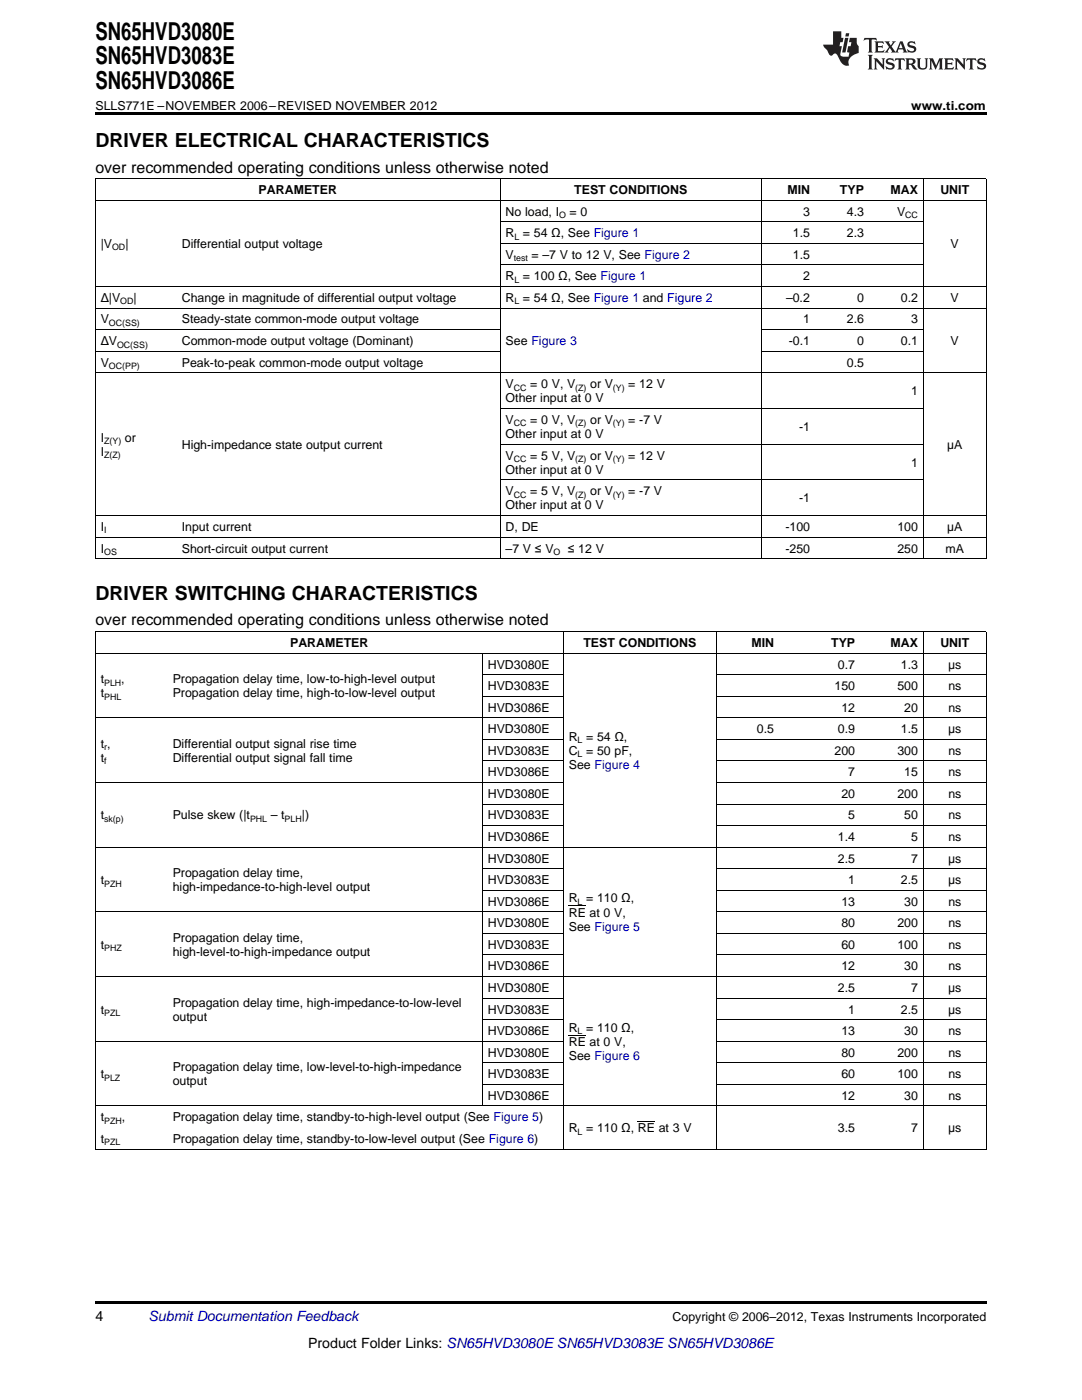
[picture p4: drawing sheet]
<svg xmlns="http://www.w3.org/2000/svg" width="216mm" height="279mm" viewBox="0 0 216 279" stroke-linecap="round" stroke-linejoin="round" font-family="sans-serif">
<defs><g id="words">
<g font-size="4.9">
<text x="19" y="7.9">SN65HVD3080E</text>
<text x="19" y="12.8">SN65HVD3083E</text>
<text x="19" y="17.8">SN65HVD3086E</text>
</g>
<g font-size="3.9">
<text x="19" y="29.3">DRIVER ELECTRICAL CHARACTERISTICS</text>
<text x="19" y="119.7">DRIVER SWITCHING CHARACTERISTICS</text>
</g>
<g font-size="3.2">
<text x="19" y="34.4">over recommended operating conditions unless otherwise noted</text>
<text x="19" y="124.8">over recommended operating conditions unless otherwise noted</text>
</g>
<g font-size="2.8">
<text x="19" y="263.6">4</text>
<text x="61.5" y="269">Product Folder Links: SN65HVD3080E SN65HVD3083E SN65HVD3086E</text>
</g>
<text font-size="2.8" fill="#0000c8" x="29.6" y="263.6">Submit Documentation Feedback</text>
<g font-size="2.5">
<text x="19" y="21.9">SLLS771E –NOVEMBER 2006–REVISED NOVEMBER 2012</text>
<text x="181.8" y="21.9">www.ti.com</text>
<text x="51.6" y="38.7">PARAMETER</text>
<text x="114.6" y="38.7">TEST CONDITIONS</text>
<text x="157.1" y="38.7">MIN</text>
<text x="167.6" y="38.7">TYP</text>
<text x="177.7" y="38.7">MAX</text>
<text x="187.6" y="38.7">UNIT</text>
<text x="100.9" y="43">No load, I</text>
<text x="100.9" y="47.3">R = 54 Ω, See Figure 1</text>
<text x="113.6" y="43">= 0</text>
<text x="158.2" y="47.3">1.5</text>
<text x="160.3" y="43">3</text>
<text x="169" y="43">4.3</text>
<text x="169" y="47.3">2.3</text>
<text x="179" y="43">V</text>
<text x="20.1" y="49.5">|V</text>
<text x="25" y="49.5">|</text>
<text x="36.3" y="49.5">Differential output voltage</text>
<text x="100.9" y="51.6">V</text>
<text x="106.1" y="51.6">= –7 V to 12 V, See Figure 2</text>
<text x="158.2" y="51.6">1.5</text>
<text x="189.7" y="49.5">V</text>
<text x="100.9" y="56">R = 100 Ω, See Figure 1</text>
<text x="160.3" y="56">2</text>
<text x="20.1" y="60.3">Δ|V</text>
<text x="20.1" y="64.6">V</text>
<text x="26.6" y="60.3">|</text>
<text x="36.3" y="60.3">Change in magnitude of differential output voltage</text>
<text x="36.3" y="64.6">Steady-state common-mode output voltage</text>
<text x="100.9" y="60.3">R = 54 Ω, See Figure 1 and Figure 2</text>
<text x="156.8" y="60.3">–0.2</text>
<text x="160.3" y="64.6">1</text>
<text x="169" y="64.6">2.6</text>
<text x="171" y="60.3">0</text>
<text x="179.8" y="60.3">0.2</text>
<text x="181.8" y="64.6">3</text>
<text x="189.7" y="60.3">V</text>
<text x="20.1" y="68.9">ΔV</text>
<text x="36.3" y="68.9">Common-mode output voltage (Dominant)</text>
<text x="100.9" y="68.9">See Figure 3</text>
<text x="157.4" y="68.9">-0.1</text>
<text x="171" y="68.9">0</text>
<text x="179.8" y="68.9">0.1</text>
<text x="189.7" y="68.9">V</text>
<text x="20.1" y="73.2">V</text>
<text x="36.3" y="73.2">Peak-to-peak common-mode output voltage</text>
<text x="100.9" y="77.5">V</text>
<text x="105.8" y="77.5">= 0 V, V</text>
<text x="117.8" y="77.5">or V</text>
<text x="125.4" y="77.5">= 12 V</text>
<text x="169" y="73.2">0.5</text>
<text x="100.9" y="80.3">Other input at 0 V</text>
<text x="181.8" y="78.9">1</text>
<text x="20.1" y="88.2">I</text>
<text x="24.9" y="88.2">or</text>
<text x="36.3" y="89.6">High-impedance state output current</text>
<text x="100.9" y="84.6">V</text>
<text x="100.9" y="87.4">Other input at 0 V</text>
<text x="105.8" y="84.6">= 0 V, V</text>
<text x="117.8" y="84.6">or V</text>
<text x="125.4" y="84.6">= -7 V</text>
<text x="159.5" y="86">-1</text>
<text x="189" y="89.6">µA</text>
<text x="20.1" y="91">I</text>
<text x="100.9" y="91.7">V</text>
<text x="100.9" y="94.5">Other input at 0 V</text>
<text x="105.8" y="91.7">= 5 V, V</text>
<text x="117.8" y="91.7">or V</text>
<text x="125.4" y="91.7">= 12 V</text>
<text x="181.8" y="93.1">1</text>
<text x="100.9" y="98.8">V</text>
<text x="100.9" y="101.7">Other input at 0 V</text>
<text x="105.8" y="98.8">= 5 V, V</text>
<text x="117.8" y="98.8">or V</text>
<text x="125.4" y="98.8">= -7 V</text>
<text x="159.5" y="100.3">-1</text>
<text x="20.1" y="106">I</text>
<text x="36.3" y="106">Input current</text>
<text x="100.9" y="106">D, DE</text>
<text x="156.7" y="106">-100</text>
<text x="179.1" y="106">100</text>
<text x="189" y="106">µA</text>
<text x="20.1" y="110.3">I</text>
<text x="36.3" y="110.3">Short-circuit output current</text>
<text x="100.9" y="110.3">–7 V ≤ V</text>
<text x="113.3" y="110.3">≤ 12 V</text>
<text x="156.7" y="110.3">-250</text>
<text x="179.1" y="110.3">250</text>
<text x="188.7" y="110.3">mA</text>
<text x="57.9" y="129.1">PARAMETER</text>
<text x="116.4" y="129.1">TEST CONDITIONS</text>
<text x="149.9" y="129.1">MIN</text>
<text x="165.8" y="129.1">TYP</text>
<text x="177.7" y="129.1">MAX</text>
<text x="187.6" y="129.1">UNIT</text>
<text x="20.1" y="136.3">t</text>
<text x="24.2" y="136.3">,</text>
<text x="34.5" y="136.3">Propagation delay time, low-to-high-level output</text>
<text x="97.3" y="133.4">HVD3080E</text>
<text x="97.3" y="137.7">HVD3083E</text>
<text x="166.5" y="137.7">150</text>
<text x="167.2" y="133.4">0.7</text>
<text x="179.1" y="137.7">500</text>
<text x="179.8" y="133.4">1.3</text>
<text x="189.2" y="133.4">μs</text>
<text x="189.2" y="137.7">ns</text>
<text x="20.1" y="139.1">t</text>
<text x="34.5" y="139.1">Propagation delay time, high-to-low-level output</text>
<text x="97.3" y="142">HVD3086E</text>
<text x="167.9" y="142">12</text>
<text x="180.4" y="142">20</text>
<text x="189.2" y="142">ns</text>
<text x="20.1" y="149.2">t ,</text>
<text x="34.5" y="149.2">Differential output signal rise time</text>
<text x="97.3" y="146.3">HVD3080E</text>
<text x="113.5" y="147.8">R = 54 Ω,</text>
<text x="151" y="146.3">0.5</text>
<text x="167.2" y="146.3">0.9</text>
<text x="179.8" y="146.3">1.5</text>
<text x="189.2" y="146.3">μs</text>
<text x="20.1" y="152">t</text>
<text x="34.5" y="152">Differential output signal fall time</text>
<text x="97.3" y="150.6">HVD3083E</text>
<text x="97.3" y="154.9">HVD3086E</text>
<text x="113.5" y="150.6">C = 50 pF,</text>
<text x="113.5" y="153.5">See Figure 4</text>
<text x="166.5" y="150.6">200</text>
<text x="169.3" y="154.9">7</text>
<text x="179.1" y="150.6">300</text>
<text x="180.4" y="154.9">15</text>
<text x="189.2" y="150.6">ns</text>
<text x="189.2" y="154.9">ns</text>
<text x="97.3" y="159.2">HVD3080E</text>
<text x="167.9" y="159.2">20</text>
<text x="179.1" y="159.2">200</text>
<text x="189.2" y="159.2">ns</text>
<text x="20.1" y="163.5">t</text>
<text x="34.5" y="163.5">Pulse skew (|t</text>
<text x="54" y="163.5">– t</text>
<text x="60.2" y="163.5">|)</text>
<text x="97.3" y="163.5">HVD3083E</text>
<text x="97.3" y="167.9">HVD3086E</text>
<text x="167.2" y="167.9">1.4</text>
<text x="169.3" y="163.5">5</text>
<text x="180.4" y="163.5">50</text>
<text x="181.8" y="167.9">5</text>
<text x="189.2" y="163.5">ns</text>
<text x="189.2" y="167.9">ns</text>
<text x="97.3" y="172.2">HVD3080E</text>
<text x="167.2" y="172.2">2.5</text>
<text x="181.8" y="172.2">7</text>
<text x="189.2" y="172.2">μs</text>
<text x="20.1" y="176.5">t</text>
<text x="34.5" y="175">Propagation delay time,</text>
<text x="34.5" y="177.9">high-impedance-to-high-level output</text>
<text x="97.3" y="176.5">HVD3083E</text>
<text x="169.3" y="176.5">1</text>
<text x="179.8" y="176.5">2.5</text>
<text x="189.2" y="176.5">μs</text>
<text x="97.3" y="180.8">HVD3086E</text>
<text x="97.3" y="185.1">HVD3080E</text>
<text x="113.5" y="180.1">R = 110 Ω,</text>
<text x="113.5" y="182.9">RE at 0 V,</text>
<text x="113.5" y="185.7">See Figure 5</text>
<text x="167.9" y="180.8">13</text>
<text x="167.9" y="185.1">80</text>
<text x="179.1" y="185.1">200</text>
<text x="180.4" y="180.8">30</text>
<text x="189.2" y="180.8">ns</text>
<text x="189.2" y="185.1">ns</text>
<text x="20.1" y="189.4">t</text>
<text x="34.5" y="188">Propagation delay time,</text>
<text x="34.5" y="190.8">high-level-to-high-impedance output</text>
<text x="97.3" y="189.4">HVD3083E</text>
<text x="167.9" y="189.4">60</text>
<text x="179.1" y="189.4">100</text>
<text x="189.2" y="189.4">ns</text>
<text x="97.3" y="193.7">HVD3086E</text>
<text x="97.3" y="198">HVD3080E</text>
<text x="167.2" y="198">2.5</text>
<text x="167.9" y="193.7">12</text>
<text x="180.4" y="193.7">30</text>
<text x="181.8" y="198">7</text>
<text x="189.2" y="198">μs</text>
<text x="189.2" y="193.7">ns</text>
<text x="20.1" y="202.3">t</text>
<text x="34.5" y="200.9">Propagation delay time, high-impedance-to-low-level</text>
<text x="34.5" y="203.7">output</text>
<text x="97.3" y="202.3">HVD3083E</text>
<text x="169.3" y="202.3">1</text>
<text x="179.8" y="202.3">2.5</text>
<text x="189.2" y="202.3">μs</text>
<text x="97.3" y="206.6">HVD3086E</text>
<text x="113.5" y="205.9">R = 110 Ω,</text>
<text x="113.5" y="208.7">RE at 0 V,</text>
<text x="167.9" y="206.6">13</text>
<text x="180.4" y="206.6">30</text>
<text x="189.2" y="206.6">ns</text>
<text x="20.1" y="215.2">t</text>
<text x="34.5" y="213.8">Propagation delay time, low-level-to-high-impedance</text>
<text x="97.3" y="210.9">HVD3080E</text>
<text x="97.3" y="215.2">HVD3083E</text>
<text x="113.5" y="211.6">See Figure 6</text>
<text x="167.9" y="210.9">80</text>
<text x="167.9" y="215.2">60</text>
<text x="179.1" y="210.9">200</text>
<text x="179.1" y="215.2">100</text>
<text x="189.2" y="210.9">ns</text>
<text x="189.2" y="215.2">ns</text>
<text x="34.5" y="216.6">output</text>
<text x="97.3" y="219.5">HVD3086E</text>
<text x="167.9" y="219.5">12</text>
<text x="180.4" y="219.5">30</text>
<text x="189.2" y="219.5">ns</text>
<text x="20.1" y="223.8">t</text>
<text x="24.3" y="223.8">,</text>
<text x="34.5" y="223.8">Propagation delay time, standby-to-high-level output (See Figure 5)</text>
<text x="113.5" y="226">R = 110 Ω, RE at 3 V</text>
<text x="167.2" y="226">3.5</text>
<text x="181.8" y="226">7</text>
<text x="189.2" y="226">μs</text>
<text x="20.1" y="228.1">t</text>
<text x="34.5" y="228.1">Propagation delay time, standby-to-low-level output (See Figure 6)</text>
<text x="134.2" y="263.6">Copyright © 2006–2012, Texas Instruments Incorporated</text>
</g>
<g font-size="1.8">
<text x="102.7" y="47.8">L</text>
<text x="111.6" y="43.5">O</text>
<text x="180.6" y="43.5">CC</text>
<text x="22.4" y="50">OD</text>
<text x="102.5" y="52.1">test</text>
<text x="102.7" y="56.4">L</text>
<text x="21.7" y="65.1">OC(SS)</text>
<text x="24" y="60.7">OD</text>
<text x="102.7" y="60.7">L</text>
<text x="23.4" y="69.4">OC(SS)</text>
<text x="21.7" y="73.7">OC(PP)</text>
<text x="102.5" y="78">CC</text>
<text x="114.8" y="78">(Z)</text>
<text x="122.3" y="78">(Y)</text>
<text x="20.8" y="88.7">Z(Y)</text>
<text x="102.5" y="85.1">CC</text>
<text x="114.8" y="85.1">(Z)</text>
<text x="122.3" y="85.1">(Y)</text>
<text x="20.8" y="91.5">Z(Z)</text>
<text x="102.5" y="92.2">CC</text>
<text x="114.8" y="92.2">(Z)</text>
<text x="122.3" y="92.2">(Y)</text>
<text x="102.5" y="99.3">CC</text>
<text x="114.8" y="99.3">(Z)</text>
<text x="122.3" y="99.3">(Y)</text>
<text x="20.8" y="106.5">I</text>
<text x="20.8" y="110.8">OS</text>
<text x="110.5" y="110.8">O</text>
<text x="20.8" y="136.8">PLH</text>
<text x="20.8" y="139.6">PHL</text>
<text x="20.8" y="149.7">r</text>
<text x="115.3" y="148.3">L</text>
<text x="20.8" y="152.5">f</text>
<text x="115.3" y="151.1">L</text>
<text x="20.8" y="164">sk(p)</text>
<text x="49.9" y="164">PHL</text>
<text x="56.8" y="164">PLH</text>
<text x="20.8" y="177">PZH</text>
<text x="115.3" y="180.6">L</text>
<text x="20.8" y="189.9">PHZ</text>
<text x="20.8" y="202.8">PZL</text>
<text x="115.3" y="206.4">L</text>
<text x="20.8" y="215.7">PLZ</text>
<text x="20.8" y="224.3">PZH</text>
<text x="115.3" y="226.4">L</text>
<text x="20.8" y="228.6">PZL</text>
</g>
</g></defs>
<g fill="#231f20">
<path d="M172.5 7.6l-.1 .5 .4-.2h.6v.1v2.1l-.2 .4h.9l-.2-.4v-2.1l.1-.1h.5l.5 .2-.2-.5zM174.5 8.3l.2 .3v1.5l-.2 .4h1.8l.2-.6a1.04 1.04 0 0 1-1.3 .2v-.7h.6l.3 .2v-.6l-.3 .2h-.6v-.6l.8-.1 .4 .3-.2-.5zM176.5 8.3l.9 1.1-.9 1.1h.8l-.2-.2 .4-.7 .5 .7-.2 .2h1.5l-.2-.2 .2-.4h.9l.1 .4-.2 .2h1l-.3-.3-.7-1.9h-.5l-.9 2-.8-1 .9-1h-.8l.1 .3-.4 .5-.3-.6 .1-.2zM179.7 8.6l.4 1h-.7zM181.3 8.4a.63 .63 0 0 0-.2 .7 .63 .63 0 0 0 .6 .4l.6 .2 .1 .2a.75 .75 0 0 1-.7 .4 .75 .75 0 0 1-.6-.5l.1 .7 .1-.1a1.11 1.11 0 0 0 1.5-.6 1.13 1.13 0 0 0-1.2-.8l-.1-.4a1.04 1.04 0 0 1 1.2 .2l-.2-.5-.2 .1-.4-.2zM173.2 10.9l.2 .4v2.2l-.2 .4h1l-.3-.4v-2.2l.3-.4zM174.3 11.6l.3 .4v1.5l-.3 .4h.8l-.2-.4v-1.3l1.5 1.7v-1.9l.2-.4h-.7l.2 .4v.9l-1.1-1.3zM177 11.8a.62 .62 0 0 0-.2 .7 .62 .62 0 0 0 .6 .4l.6 .1 .1 .3a.76 .76 0 0 1-.7 .3 .76 .76 0 0 1-.7-.4l.2 .7 .1-.1a1.11 1.11 0 0 0 1.5-.6 1.13 1.13 0 0 0-1.2-.8l-.1-.4a1.04 1.04 0 0 1 1.2 .2l-.2-.6-.2 .1-.5-.1zM178.7 11.6l-.2 .6a.61 .61 0 0 1 .8-.3v1.6l-.2 .4h.9l-.2-.4v-1.6a.63 .63 0 0 1 .7 .3l-.1-.6zM180.6 11.6l.3 .4v1.5l-.3 .4h1l-.2-.2-.1-.8 .6 .2a.76 .76 0 0 0 1.2 .7l-1-1a.58 .58 0 0 0 .6-.5 .58 .58 0 0 0-.5-.6zM181.4 11.9h.1a.45 .45 0 0 1 .5 .1 .45 .45 0 0 1 .1 .5l-.8 .2zM182.9 11.6l.2 .2a2.17 2.17 0 0 0 .3 1.9 .99 .99 0 0 0 1.6-.6v-1.1l.2-.4h-.7l.2 .2a1.92 1.92 0 0 1-.2 1.8 .6 .6 0 0 1-.9-.5v-1.1l.2-.4zM185.4 11.6l.2 .4v1.5l-.2 .4h.7l-.2-.4v-1.4l.8 1.8 .8-1.8v1.4l-.2 .4h.9l-.2-.4v-1.5l.2-.4h-.8l-.6 1.5-.6-1.5zM188.4 11.6l.2 .4v1.5l-.2 .4h1.8l.1-.6a1.04 1.04 0 0 1-1.2 .1v-.6h.5l.4 .2v-.6l-.4 .2h-.5v-.7h.8l.3 .3-.1-.6zM190.5 11.6l.2 .4v1.5l-.2 .4h.7l-.2-.4v-1.3l1.5 1.7v-1.9l.2-.4h-.7l.2 .4v.9l-1.1-1.3zM192.9 11.6l-.1 .6a.61 .61 0 0 1 .7-.3l.1 1.6-.3 .4h1l-.3-.4 .1-1.6a.63 .63 0 0 1 .7 .3l-.1-.6zM195.2 11.8a.62 .62 0 0 0-.2 .7 .62 .62 0 0 0 .6 .4l.6 .1 .1 .3a.76 .76 0 0 1-.7 .3 .76 .76 0 0 1-.6-.4l.1 .7 .1-.1a1.11 1.11 0 0 0 1.6-.6 1.13 1.13 0 0 0-1.3-.8l-.1-.4a1.04 1.04 0 0 1 1.2 .2l-.1-.6-.2 .1-.5-.1z"/>
<path d="M166.2 6.3v2.6h-1.9v.4l.8 .9a.91 .91 0 0 0 1 .8 .56 .56 0 0 1 .5-.3 .56 .56 0 0 1 .5 .3l.4 .8a1.53 1.53 0 0 0 1.9 1.2 1.54 1.54 0 0 1 1-2.1l.9-.3v-1.4a1.52 1.52 0 0 1-.4-1.6h-1.3l-.2 .8h.5l-.2 .8h-.5l-.1 1v.2l.4 .1-.2 .8a1.93 1.93 0 0 1-1.6-.3l.3-1.8h-.5l.2-.8h.4l.2-.8h-.4v-1.3zM168.6 7.6l-.6 2.9h.7l.6-2.9zM168.8 6.6l-.1 .7h.6l.2-.7z"/>
</g>
<path d="M19 22.5h177.8v.5h-177.8zM19 259.7h177.8v.5h-177.8z" fill="#000"/>
<g fill="none" stroke="#000" stroke-width=".2">
<path d="M19 40h177.8M19 35.6h177.8M19.1 35.7v75.8M99.8 35.7v75.8M151.9 35.7v75.8M184.2 35.7v75.8M196.8 35.7v75.8M19 57.2h177.8M99.8 52.9h84.5M99.8 48.6h84.5M99.8 44.3h84.5M19 74.4h177.8"/>
<path d="M19 70.1h80.8M19 65.8h80.8M19 61.5h177.8M151.9 70.1h32.4M151.9 65.8h32.4M99.8 95.8h84.5M99.8 88.6h84.5M99.8 81.5h84.5M19 111.5h177.8M19 107.2h177.8M19 102.9h177.8M19 130.3h177.8"/>
<path d="M19 126h177.8M19.1 126.1v103.3M96.2 130.4v90.4M96.3 138.9h16.1M96.3 134.6h16.1M112.4 126.1v103.3M142.9 126.1v103.3M142.9 138.9h53.9M142.9 134.6h53.9M184.2 126.1v103.3M196.8 126.1v103.3M19 156.2h93.4"/>
<path d="M19 143.2h93.4M96.3 151.9h16.1M96.3 147.5h16.1M142.9 156.2h53.9M142.9 151.9h53.9M142.9 147.5h53.9M142.9 143.2h53.9M19 169.1h177.8M96.3 177.7h16.1M96.3 173.4h16.1M96.3 164.8h16.1M96.3 160.5h16.1"/>
<path d="M142.9 177.7h53.9M142.9 173.4h53.9M142.9 164.8h53.9M142.9 160.5h53.9M19 194.9h177.8M19 182h93.4M96.3 199.2h16.1M96.3 190.6h16.1M96.3 186.3h16.1M113.5 180.8h3.4M142.9 199.2h53.9M142.9 190.6h53.9"/>
<path d="M142.9 186.3h53.9M142.9 182h53.9M19 207.8h93.4M96.3 216.4h16.1M96.3 212.1h16.1M96.3 203.5h16.1M113.5 206.6h3.4M142.9 216.4h53.9M142.9 212.1h53.9M142.9 207.8h53.9M142.9 203.5h53.9M19 229.3h177.8"/>
<path d="M19 220.7h177.8M127.3 223.8h3.4"/>
</g>
<use href="#words"/>
</svg>
